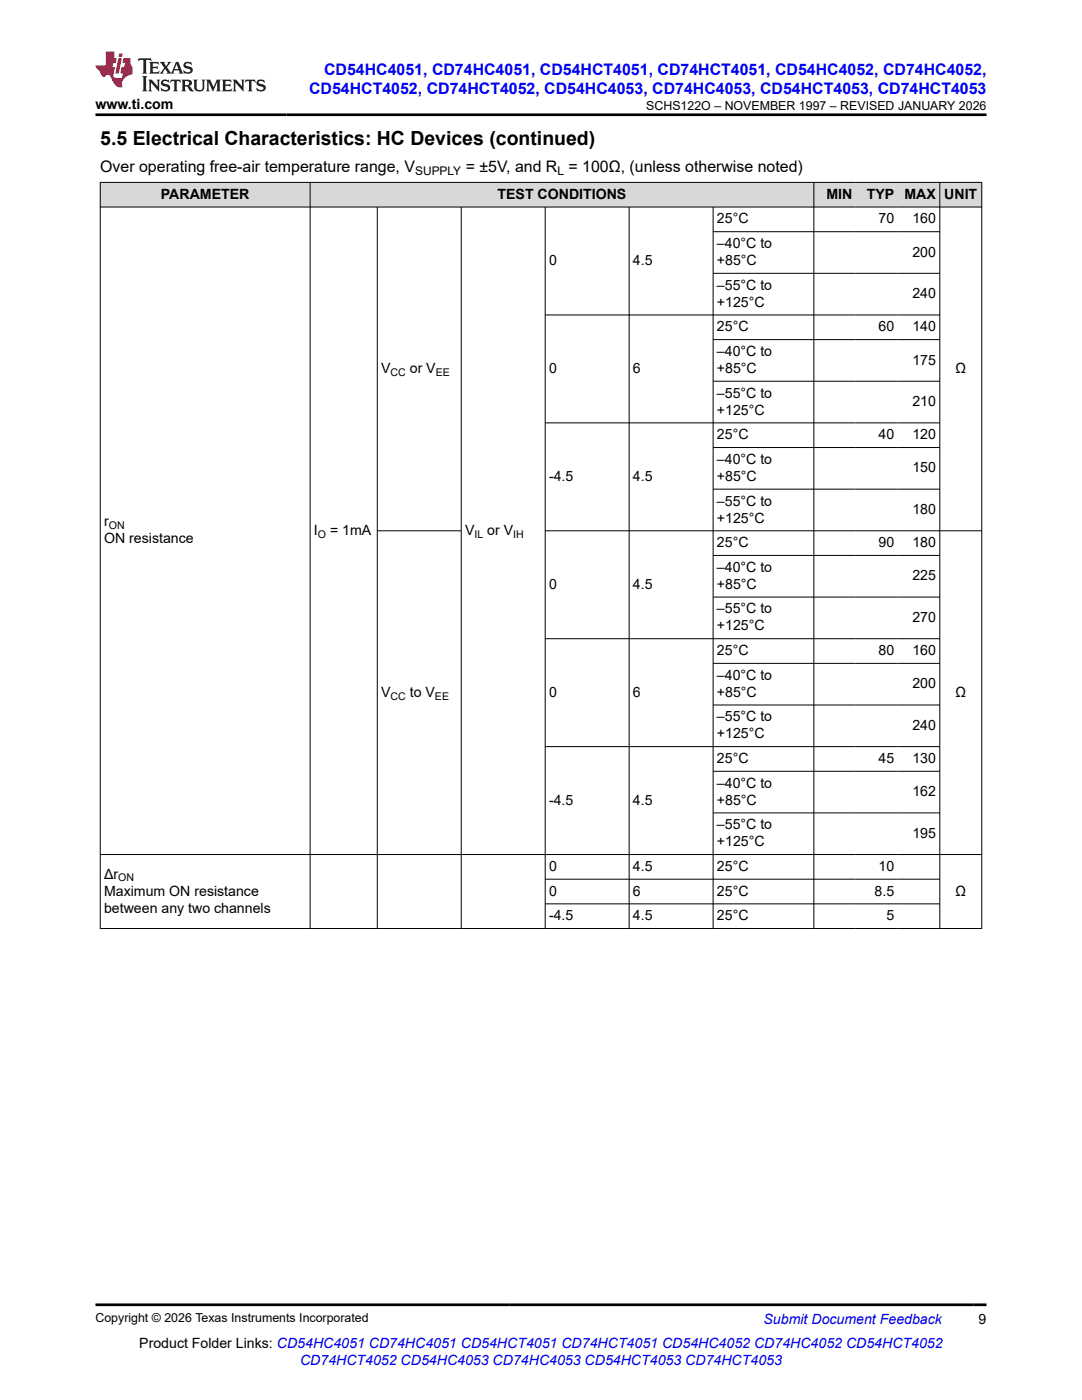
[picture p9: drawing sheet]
<svg xmlns="http://www.w3.org/2000/svg" width="216mm" height="279mm" viewBox="0 0 216 279" stroke-linecap="round" stroke-linejoin="round" font-family="sans-serif">
<defs><g id="words">
<text font-size="3.9" x="20" y="28.8">5.5 Electrical Characteristics: HC Devices (continued)</text>
<g font-size="3.2" fill="#00f">
<text x="64.7" y="14.9">CD54HC4051, CD74HC4051, CD54HCT4051, CD74HCT4051, CD54HC4052, CD74HC4052,</text>
<text x="61.7" y="18.7">CD54HCT4052, CD74HCT4052, CD54HC4053, CD74HC4053, CD54HCT4053, CD74HCT4053</text>
</g>
<g font-size="3.2">
<text x="20" y="34.3">Over operating free-air temperature range, V</text>
<text x="92.9" y="34.3">= ±5V, and R = 100Ω, (unless otherwise noted)</text>
</g>
<g font-size="2.8">
<text x="19.1" y="21.8">www.ti.com</text>
<text x="32.1" y="39.7">PARAMETER</text>
<text x="99.3" y="39.7">TEST CONDITIONS</text>
<text x="164.9" y="39.7">MIN</text>
<text x="173" y="39.7">TYP</text>
<text x="180.5" y="39.7">MAX</text>
<text x="188.4" y="39.7">UNIT</text>
<text x="143.1" y="44.6">25°C</text>
<text x="175.3" y="44.6">70</text>
<text x="182" y="44.6">160</text>
<text x="109.6" y="52.9">0</text>
<text x="126.3" y="52.9">4.5</text>
<text x="143.1" y="49.5">–40°C to</text>
<text x="143.1" y="52.9">+85°C</text>
<text x="182" y="51.2">200</text>
<text x="143.1" y="57.8">–55°C to</text>
<text x="182" y="59.5">240</text>
<text x="143.1" y="61.2">+125°C</text>
<text x="143.1" y="66.1">25°C</text>
<text x="143.1" y="71.1">–40°C to</text>
<text x="175.3" y="66.1">60</text>
<text x="182" y="66.1">140</text>
<text x="76.1" y="74.4">V</text>
<text x="81.8" y="74.4">or V</text>
<text x="109.6" y="74.4">0</text>
<text x="126.3" y="74.4">6</text>
<text x="143.1" y="74.4">+85°C</text>
<text x="182" y="72.7">175</text>
<text x="190.7" y="74.4">Ω</text>
<text x="143.1" y="79.4">–55°C to</text>
<text x="143.1" y="82.7">+125°C</text>
<text x="182" y="81.1">210</text>
<text x="143.1" y="87.7">25°C</text>
<text x="175.3" y="87.7">40</text>
<text x="182" y="87.7">120</text>
<text x="109.6" y="96">-4.5</text>
<text x="126.3" y="96">4.5</text>
<text x="143.1" y="92.6">–40°C to</text>
<text x="143.1" y="96">+85°C</text>
<text x="182" y="94.3">150</text>
<text x="143.1" y="100.9">–55°C to</text>
<text x="20.8" y="105.1">r</text>
<text x="62.6" y="106.7">I</text>
<text x="65.9" y="106.7">= 1mA</text>
<text x="92.8" y="106.7">V</text>
<text x="97.2" y="106.7">or V</text>
<text x="143.1" y="104.3">+125°C</text>
<text x="182" y="102.6">180</text>
<text x="20.8" y="108.4">ON resistance</text>
<text x="143.1" y="109.2">25°C</text>
<text x="175.3" y="109.2">90</text>
<text x="182" y="109.2">180</text>
<text x="109.6" y="117.5">0</text>
<text x="126.3" y="117.5">4.5</text>
<text x="143.1" y="114.1">–40°C to</text>
<text x="143.1" y="117.5">+85°C</text>
<text x="182" y="115.8">225</text>
<text x="143.1" y="122.4">–55°C to</text>
<text x="143.1" y="125.8">+125°C</text>
<text x="182" y="124.1">270</text>
<text x="143.1" y="130.7">25°C</text>
<text x="175.3" y="130.7">80</text>
<text x="182" y="130.7">160</text>
<text x="143.1" y="135.7">–40°C to</text>
<text x="182" y="137.4">200</text>
<text x="76.1" y="139">V</text>
<text x="81.8" y="139">to V</text>
<text x="109.6" y="139">0</text>
<text x="126.3" y="139">6</text>
<text x="143.1" y="139">+85°C</text>
<text x="143.1" y="144">–55°C to</text>
<text x="190.7" y="139">Ω</text>
<text x="143.1" y="147.4">+125°C</text>
<text x="182" y="145.7">240</text>
<text x="143.1" y="152.3">25°C</text>
<text x="175.3" y="152.3">45</text>
<text x="182" y="152.3">130</text>
<text x="109.6" y="160.6">-4.5</text>
<text x="126.3" y="160.6">4.5</text>
<text x="143.1" y="157.2">–40°C to</text>
<text x="143.1" y="160.6">+85°C</text>
<text x="182" y="158.9">162</text>
<text x="143.1" y="165.5">–55°C to</text>
<text x="182" y="167.2">195</text>
<text x="109.6" y="173.8">0</text>
<text x="126.3" y="173.8">4.5</text>
<text x="143.1" y="168.9">+125°C</text>
<text x="143.1" y="173.8">25°C</text>
<text x="175.3" y="173.8">10</text>
<text x="20.8" y="175.3">Δr</text>
<text x="20.8" y="178.7">Maximum ON resistance</text>
<text x="109.6" y="178.7">0</text>
<text x="126.3" y="178.7">6</text>
<text x="143.1" y="178.7">25°C</text>
<text x="174.5" y="178.7">8.5</text>
<text x="190.7" y="178.7">Ω</text>
<text x="20.8" y="182.1">between any two channels</text>
<text x="109.6" y="183.7">-4.5</text>
<text x="126.3" y="183.7">4.5</text>
<text x="143.1" y="183.7">25°C</text>
<text x="176.9" y="183.7">5</text>
<text x="27.8" y="269">Product Folder Links: CD54HC4051 CD74HC4051 CD54HCT4051 CD74HCT4051 CD54HC4052 CD74HC4052 CD54HCT4052</text>
<text x="195.3" y="264.2">9</text>
</g>
<g font-size="2.8" fill="#00f">
<text x="152.4" y="264.2">Submit Document Feedback</text>
<text x="59.9" y="272.4">CD74HCT4052 CD54HC4053 CD74HC4053 CD54HCT4053 CD74HCT4053</text>
</g>
<g font-size="2.5">
<text x="129" y="21.9">SCHS122O – NOVEMBER 1997 – REVISED JANUARY 2026</text>
<text x="19.1" y="263.9">Copyright © 2026 Texas Instruments Incorporated</text>
</g>
<g font-size="2.4">
<text x="82.8" y="34.9">SUPPLY</text>
<text x="111.2" y="34.9">L</text>
</g>
<g font-size="2.1">
<text x="77.9" y="75">CC</text>
<text x="86.9" y="75">EE</text>
<text x="21.7" y="105.6">ON</text>
<text x="63.4" y="107.3">O</text>
<text x="94.7" y="107.3">IL</text>
<text x="102.4" y="107.3">IH</text>
<text x="77.9" y="139.6">CC</text>
<text x="86.8" y="139.6">EE</text>
<text x="23.6" y="175.9">ON</text>
</g>
</g></defs>
<g fill="#d8d8d8">
<path d="M20 36.4h175.9v4.9h-175.9z" fill-rule="evenodd"/>
<path d="M20.1 36.5h41.7v4.8h-41.7z" fill-rule="evenodd"/>
<path d="M61.9 36.5h100.4v4.8h-100.4z" fill-rule="evenodd"/>
<path d="M162.5 36.5h8.3v4.8h-8.3z" fill-rule="evenodd"/>
<path d="M170.8 36.5h8.3v4.8h-8.3z" fill-rule="evenodd"/>
<path d="M179.1 36.5h8.4v4.8h-8.4z" fill-rule="evenodd"/>
<path d="M187.6 36.5h8.2v4.8h-8.2z" fill-rule="evenodd"/>
</g>
<g fill="none" stroke="#000" stroke-width=".2">
<path d="M19.9 36.4h176.1M20 36.3v149.1M61.9 36.3v149.1M162.4 36.3v149.1M187.5 36.3v149.1M195.9 36.3v149.1M19.9 41.3h176.1M75.3 41.3v144.1M92 41.3v144.1M108.8 41.3v144.1M125.5 41.3v144.1M142.3 41.3v144.1"/>
<path d="M142.3 46.2h45.3M142.3 54.5h45.3M108.8 62.9h78.8M142.3 67.8h45.3M142.3 76.1h45.3M142.3 89.3h45.3M142.3 97.6h45.3M187.6 84.4h-78.8M75.3 105.9h16.8M108.8 105.9h87.2M142.3 110.9h45.3M142.3 119.2h45.3"/>
<path d="M142.3 132.4h45.3M187.6 127.5h-78.8M142.3 140.7h45.3M142.3 153.9h45.3M187.6 149h-78.8M19.9 170.5h176.1M108.8 175.5h78.8M142.3 162.2h45.3M19.9 185.3h176.1M108.8 180.4h78.8"/>
</g>
<path d="M27.7 11.6l-.2 .6 .5-.2h.6v.1v2.2l-.2 .4h1l-.2-.4v-2.2v-.1h.5l.5 .2-.1-.6zM29.8 12.4l.2 .3v1.6l-.2 .4h1.9l.1-.6a1.08 1.08 0 0 1-1.3 .2v-.7h.6l.4 .2v-.7l-.4 .2h-.6v-.5l.2-.2a1 1 0 0 1 1 .3l-.1-.5zM31.8 12.4l1 1.1-1 1.2h.9l-.2-.2 .4-.8 .5 .8-.2 .2h1.6l-.2-.2 .1-.5h1l.1 .5-.1 .2h.9l-.2-.4-.8-1.9h-.5l-1 2.1-.8-1.1 .9-1h-.8l.2 .2-.5 .6-.3-.6 .1-.2zM35.2 12.8l.4 1h-.8zM36.8 12.5a.65 .65 0 0 0-.2 .7 .65 .65 0 0 0 .6 .5l.7 .1 .1 .3a.79 .79 0 0 1-.7 .4 .79 .79 0 0 1-.7-.5l.1 .7 .2-.1a.93 .93 0 0 0 1.1 0 .93 .93 0 0 0 .4-.9 1.46 1.46 0 0 0-1.2-.6l-.1-.3a1.09 1.09 0 0 1 1.2 .2l-.2-.6-.1 .1-.6-.2zM28.4 15.2l.2 .4v2.2l-.2 .4h1l-.2-.4v-2.2l.2-.4zM29.6 15.9l.2 .4v1.5l-.2 .4h.8l-.3-.4v-1.3l1.7 1.8v-2l.2-.4h-.8l.2 .2 .1 1.1-1.2-1.3zM32.3 16a.65 .65 0 0 0-.2 .8 .65 .65 0 0 0 .7 .4l.6 .2 .1 .2a.79 .79 0 0 1-.7 .4 .79 .79 0 0 1-.7-.5l.1 .7 .2-.1a.93 .93 0 0 0 1.1 .1 .93 .93 0 0 0 .4-1 1.46 1.46 0 0 0-1.2-.5l-.1-.4a1.09 1.09 0 0 1 1.2 .2l-.2-.6-.1 .1-.6-.1zM34.1 15.9l-.1 .6a.63 .63 0 0 1 .7-.3l.1 1.6-.3 .4h1l-.2-.4v-1.6a.66 .66 0 0 1 .8 .3l-.1-.6zM36.2 15.9l.2 .4v1.5l-.2 .4h.9l-.2-.2v-.7h.5l.1 .2a.79 .79 0 0 0 1.2 .6l-1-.9a.61 .61 0 0 0 .6-.6 .61 .61 0 0 0-.5-.7zM36.9 16.2h.2a.47 .47 0 0 1 .5 .1 .47 .47 0 0 1 .1 .5l-.2 .1-.6 .1zM38.5 15.9l.2 .2a2.27 2.27 0 0 0 .4 2 1.04 1.04 0 0 0 1.7-.7v-1.3l.2-.2h-.8l.2 .4v1.1a.6 .6 0 0 1-.6 .6 .6 .6 0 0 1-.6-.6v-1.1l.3-.4zM41.1 15.9l.2 .4v1.5l-.2 .4h.7l-.2-.4v-1.4l.9 1.9 .8-1.9v1.4l-.2 .4h1l-.3-.4v-1.5l.3-.4h-.8l-.7 1.5-.7-1.5zM44.3 15.9l.2 .4v1.5l-.2 .4h1.9l.1-.6a1.09 1.09 0 0 1-1.3 .2v-.7h.6l.4 .2v-.6l-.4 .2h-.6v-.6l.2-.1a1.01 1.01 0 0 1 1 .3l-.1-.6zM46.4 15.9l.3 .4v1.5l-.3 .4h.8l-.2-.4v-1.3l1.6 1.8v-2l.2-.4h-.7l.2 .2v1.1l-1.2-1.3zM49 15.9l-.1 .6a.63 .63 0 0 1 .8-.3v1.6l-.3 .4h1l-.2-.4v-1.6a.66 .66 0 0 1 .8 .3l-.1-.6zM51.4 16a.65 .65 0 0 0-.2 .8 .65 .65 0 0 0 .6 .4l.6 .2 .2 .2a.79 .79 0 0 1-.8 .4 .79 .79 0 0 1-.6-.5l.1 .7 .2-.1a.93 .93 0 0 0 1 .1 .93 .93 0 0 0 .5-1 1.46 1.46 0 0 0-1.3-.5l-.1-.4a1.09 1.09 0 0 1 1.3 .2l-.2-.6-.2 .1-.5-.1z" fill="#231f20"/>
<path d="M21.1 10.3v2.7h-2v.4l.9 1a.95 .95 0 0 0 .9 .9 .59 .59 0 0 1 .6-.4 .59 .59 0 0 1 .5 .3l.4 .8a1.59 1.59 0 0 0 2.1 1.4 1.61 1.61 0 0 1 1-2.3l1-.3-.1-1.5a1.59 1.59 0 0 1-.4-1.7h-1.4l-.2 .9h.5l-.1 .9h-.5l-.2 .9v.3l.4 .1-.2 .9h-.6a.73 .73 0 0 1-1.1-.7l.3-1.5h-.5l.2-.9h.5l.2-.9h-.5v-1.3zM23.6 11.6l-.6 3.1h.7l.6-3.1zM23.8 10.7l-.1 .6h.7l.1-.6z" fill="#ed1c24"/>
<path d="M19.1 22.9h177.8M19.1 260.4h177.8" fill="none" stroke="#000" stroke-width=".53"/>
<use href="#words"/>
</svg>
